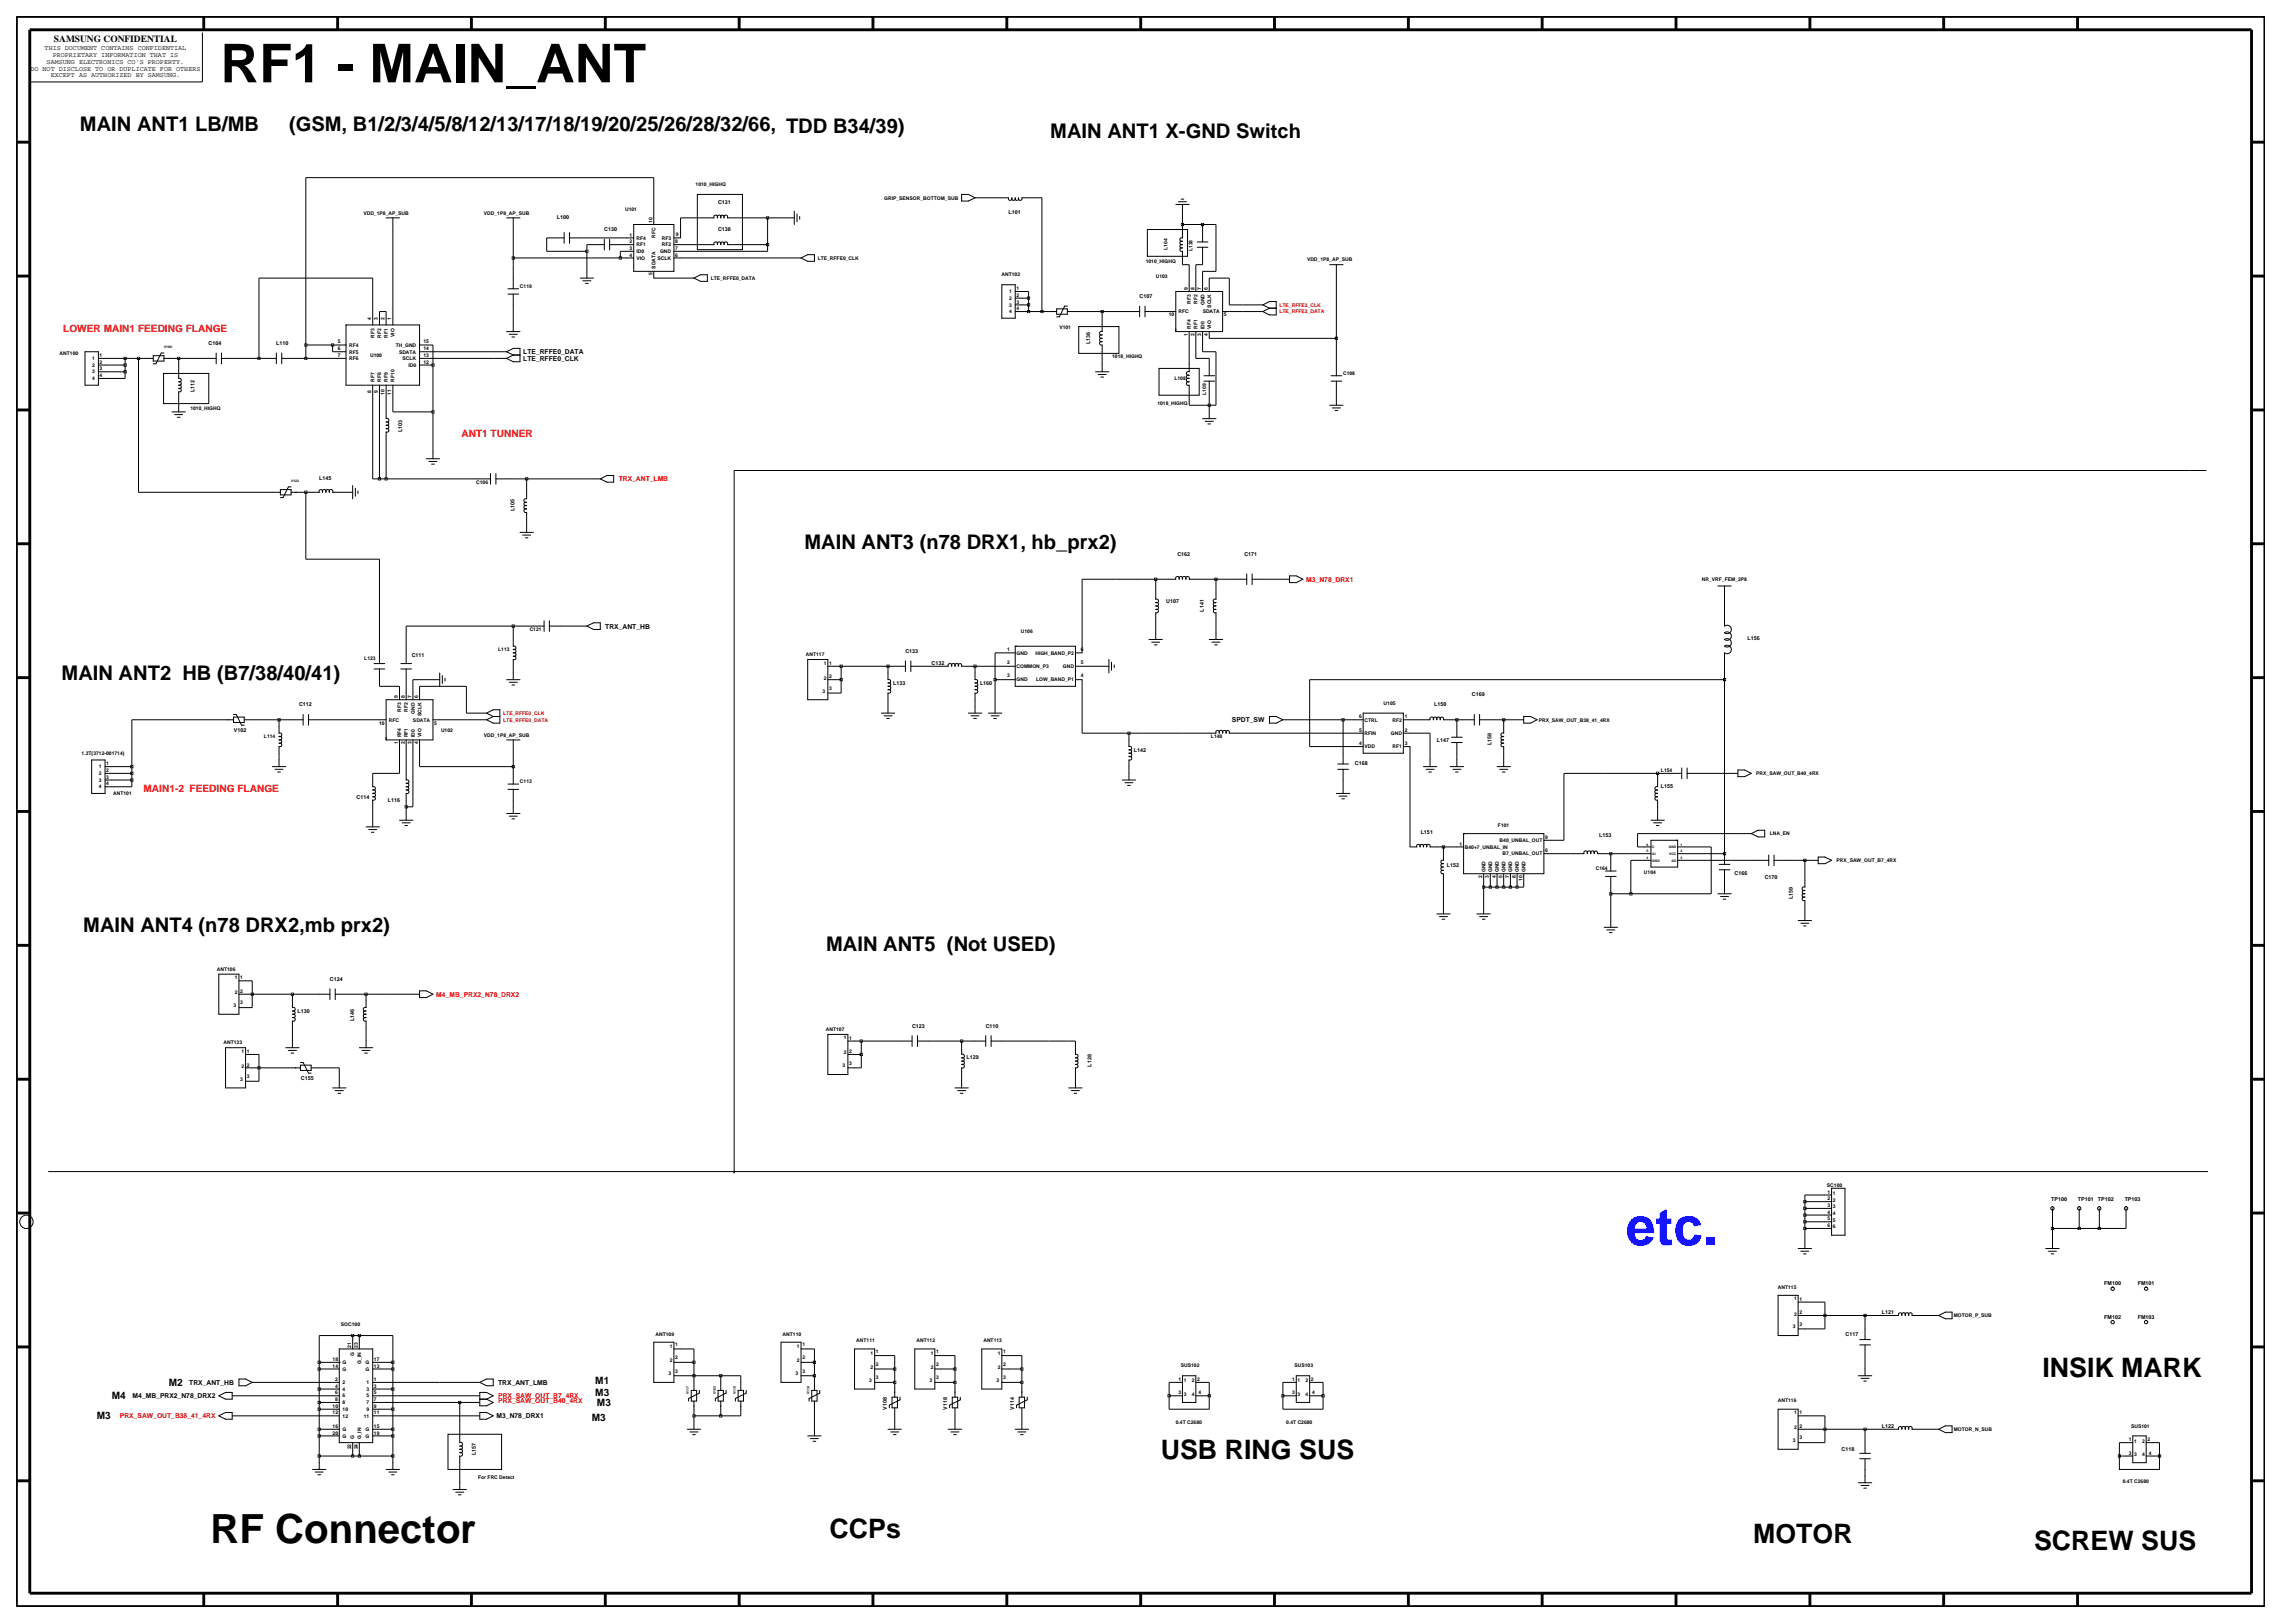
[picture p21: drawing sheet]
<svg xmlns="http://www.w3.org/2000/svg" width="420mm" height="297mm" viewBox="0 0 420 297" stroke-linecap="round" stroke-linejoin="round" font-family="sans-serif">
<defs><g id="words">
<text font-size="9.8" x="40.4" y="15.1">RF1 - MAIN_ANT</text>
<text font-size="9.8" fill="#00f" x="297.5" y="227.9">etc.</text>
<text font-size="7.4" x="38.5" y="282.3">RF Connector</text>
<g font-size="4.9">
<text x="373.8" y="252">INSIK MARK</text>
<text x="212.4" y="267">USB RING SUS</text>
<text x="151.8" y="281.4">CCPs</text>
<text x="320.8" y="282.3">MOTOR</text>
<text x="372.3" y="283.6">SCREW SUS</text>
</g>
<g font-size="3.7">
<text x="14.6" y="23.9">MAIN ANT1 LB/MB</text>
<text x="52.9" y="23.9">(GSM, B1/2/3/4/5/8/12/13/17/18/19/20/25/26/28/32/66, TDD B34/39)</text>
<text x="192.2" y="25.2">MAIN ANT1 X-GND Switch</text>
<text x="147.2" y="100.5">MAIN ANT3 (n78 DRX1, hb_prx2)</text>
<text x="11.3" y="124.4">MAIN ANT2 HB (B7/38/40/41)</text>
<text x="15.2" y="170.6">MAIN ANT4 (n78 DRX2,mb prx2)</text>
<text x="151.2" y="174">MAIN ANT5 (Not USED)</text>
</g>
<g font-size="1.9" fill="#f00">
<text x="11.6" y="60.7">LOWER MAIN1 FEEDING FLANGE</text>
<text x="84.4" y="80">ANT1 TUNNER</text>
<text x="26.3" y="144.9">MAIN1-2 FEEDING FLANGE</text>
</g>
<g font-size="1.9">
<text x="20.4" y="256">M4</text>
<text x="30.9" y="253.6">M2</text>
<text x="108.9" y="253.3">M1</text>
<text x="108.9" y="255.4">M3</text>
<text x="109.2" y="257.2">M3</text>
<text x="17.7" y="259.7">M3</text>
<text x="108.3" y="260">M3</text>
</g>
<text font-size="1.7" x="9.9" y="7.7">SAMSUNG CONFIDENTIAL</text>
<g font-size="1.2">
<text x="8.2" y="9.2">THIS DOCUMENT CONTAINS CONFIDENTIAL</text>
<text x="8.5" y="11.7">SAMSUNG ELECTRONICS CO'S PROPERTY.</text>
<text x="9.6" y="10.5">PROPRIETARY INFORMATION THAT IS</text>
<text x="5.6" y="12.9">DO NOT DISCLOSE TO OR DUPLICATE FOR OTHERS</text>
<text x="9.3" y="14.1">EXCEPT AS AUTHORIZED BY SAMSUNG.</text>
<text x="95.8" y="64.8">LTE_RFFE0_DATA</text>
<text x="95.8" y="66">LTE_RFFE0_CLK</text>
<text x="110.8" y="115">TRX_ANT_HB</text>
<text x="225.4" y="132.2">SPDT_SW</text>
<text x="24.3" y="255.9">M4_MB_PRX2_N78_DRX2</text>
<text x="34.6" y="253.4">TRX_ANT_HB</text>
<text x="91.2" y="253.4">TRX_ANT_LMB</text>
<text x="90.9" y="259.5">M3_N78_DRX1</text>
</g>
<g font-size="1.2" fill="#f00">
<text x="113.2" y="88.1">TRX_ANT_LMB</text>
<text x="239.1" y="106.4">M3_N78_DRX1</text>
<text x="79.9" y="182.4">M4_MB_PRX2_N78_DRX2</text>
<text x="91.2" y="256.8">PRX_SAW_OUT_B40_4RX</text>
<text x="91.2" y="255.9">PRX_SAW_OUT_B7_4RX</text>
<text x="21.9" y="259.5">PRX_SAW_OUT_B38_41_4RX</text>
</g>
<g font-size="1">
<text x="101.9" y="40.2">L100</text>
<text x="131.4" y="37.4">C131</text>
<text x="184.6" y="39.1">L101</text>
<text x="110.6" y="42.3">C130</text>
<text x="131.4" y="42.3">C138</text>
<text x="208.6" y="54.6">C107</text>
<text x="38.2" y="63.1">C104</text>
<text x="50.6" y="63.1">L110</text>
<text x="199.5" y="62.9" transform="rotate(-90 199.5 62.9)">L136</text>
<text x="35.6" y="71.7" transform="rotate(-90 35.6 71.7)">L112</text>
<text x="73.6" y="79.1" transform="rotate(-90 73.6 79.1)">L103</text>
<text x="58.4" y="87.9">L145</text>
<text x="94.2" y="93.6" transform="rotate(-90 94.2 93.6)">L105</text>
<text x="215.5" y="101.7">C162</text>
<text x="227.7" y="101.7">C171</text>
<text x="213.4" y="110.4">U107</text>
<text x="220.3" y="111.9" transform="rotate(-90 220.3 111.9)">L141</text>
<text x="165.7" y="119.5">C133</text>
<text x="319.8" y="117.1">L156</text>
<text x="75.3" y="120.2">C111</text>
<text x="163.4" y="125.3">L133</text>
<text x="170.5" y="121.6">C132</text>
<text x="179.4" y="125.3">L160</text>
<text x="54.7" y="129.3">C112</text>
<text x="262.4" y="129.3">L150</text>
<text x="269.4" y="127.4">C169</text>
<text x="42.8" y="133.9">V102</text>
<text x="207.5" y="137.5">L142</text>
<text x="262.9" y="135.7">L147</text>
<text x="273" y="136.4" transform="rotate(-90 273 136.4)">L158</text>
<text x="247.9" y="140">C168</text>
<text x="65.2" y="146.2">C114</text>
<text x="71" y="146.7">L116</text>
<text x="304" y="144.3">L155</text>
<text x="260" y="152.5">L151</text>
<text x="292.6" y="153.1">L153</text>
<text x="264.8" y="158.7">L152</text>
<text x="317.4" y="160.2">C166</text>
<text x="323" y="160.8">C170</text>
<text x="328.1" y="164.6" transform="rotate(-90 328.1 164.6)">L159</text>
<text x="60.4" y="179.5">C124</text>
<text x="54.4" y="185.3">L130</text>
<text x="64.8" y="186.8" transform="rotate(-90 64.8 186.8)">L146</text>
<text x="166.9" y="188">C123</text>
<text x="180.4" y="188">C110</text>
<text x="55.1" y="197.5">C155</text>
<text x="176.9" y="193.9">L129</text>
<text x="199.7" y="195.2" transform="rotate(-90 199.7 195.2)">L128</text>
<text x="375.4" y="219.8">TP100</text>
<text x="380.3" y="219.8">TP101</text>
<text x="383.9" y="219.8">TP102</text>
<text x="388.8" y="219.8">TP103</text>
<text x="385.1" y="235.2">FM100</text>
<text x="391.2" y="235.2">FM101</text>
<text x="337.7" y="244.5">C117</text>
<text x="344.4" y="240.4">L121</text>
<text x="385.1" y="241.3">FM102</text>
<text x="391.2" y="241.3">FM103</text>
<text x="162.3" y="258" transform="rotate(-90 162.3 258)">V108</text>
<text x="173.3" y="258" transform="rotate(-90 173.3 258)">V118</text>
<text x="185.6" y="258" transform="rotate(-90 185.6 258)">V114</text>
<text x="344.4" y="261.2">L122</text>
<text x="87.1" y="266.2" transform="rotate(-90 87.1 266.2)">L157</text>
<text x="337" y="265.5">C118</text>
</g>
<g font-size=".9">
<text x="127.3" y="34">1010_HIGHQ</text>
<text x="66.5" y="39.3">VDD_1P8_AP_SUB</text>
<text x="88.6" y="39.3">VDD_1P8_AP_SUB</text>
<text x="114.4" y="38.7">U101</text>
<text x="119.4" y="40.8" transform="rotate(-90 119.4 40.8)">10</text>
<text x="161.8" y="36.5">GRIP_SENSOR_BOTTOM_SUB</text>
<text x="115.2" y="44.5">2</text>
<text x="115.2" y="45.7">3</text>
<text x="115.2" y="47">4</text>
<text x="115.2" y="43.3">1</text>
<text x="116.5" y="46.3">ID0</text>
<text x="116.5" y="47.5">VIO</text>
<text x="116.5" y="43.9">RF4</text>
<text x="116.5" y="45.1">RF1</text>
<text x="120" y="43.5" transform="rotate(-90 120 43.5)">RFC</text>
<text x="120.3" y="47.5">SCLK</text>
<text x="120.8" y="46.3">GND</text>
<text x="121.1" y="45.1">RF2</text>
<text x="121.1" y="43.9">RF3</text>
<text x="123.6" y="47">6</text>
<text x="123.6" y="45.7">7</text>
<text x="123.6" y="44.5">8</text>
<text x="123.7" y="43.2">9</text>
<text x="149.6" y="47.5">LTE_RFFE0_CLK</text>
<text x="213.6" y="45.7" transform="rotate(-90 213.6 45.7)">L104</text>
<text x="218.2" y="46" transform="rotate(-90 218.2 46)">L138</text>
<text x="239.2" y="47.8">VDD_1P8_AP_SUB</text>
<text x="95.2" y="52.7">C119</text>
<text x="119.4" y="50.4" transform="rotate(-90 119.4 50.4)">5</text>
<text x="120" y="49.2" transform="rotate(-90 120 49.2)">SDATA</text>
<text x="130.1" y="51.2">LTE_RFFE0_DATA</text>
<text x="183.3" y="50.6">ANT102</text>
<text x="184.7" y="53.6">1</text>
<text x="186" y="53.1">1</text>
<text x="209.7" y="48.1">1010_HIGHQ</text>
<text x="211.5" y="50.9">U103</text>
<text x="217.4" y="53.1" transform="rotate(-90 217.4 53.1)">9</text>
<text x="218.6" y="53.1" transform="rotate(-90 218.6 53.1)">8</text>
<text x="219.8" y="53.1" transform="rotate(-90 219.8 53.1)">7</text>
<text x="221.1" y="53.1" transform="rotate(-90 221.1 53.1)">6</text>
<text x="67.9" y="58.5" transform="rotate(-90 67.9 58.5)">4</text>
<text x="69.2" y="58.5" transform="rotate(-90 69.2 58.5)">3</text>
<text x="70.4" y="58.5" transform="rotate(-90 70.4 58.5)">2</text>
<text x="71.6" y="58.5" transform="rotate(-90 71.6 58.5)">1</text>
<text x="184.7" y="54.9">2</text>
<text x="184.7" y="56.1">3</text>
<text x="184.7" y="57.3">4</text>
<text x="186" y="54.3">2</text>
<text x="186" y="55.5">3</text>
<text x="186" y="56.8">4</text>
<text x="213.9" y="57.9">10</text>
<text x="215.7" y="57.3">RFC</text>
<text x="218" y="55.5" transform="rotate(-90 218 55.5)">RF3</text>
<text x="219.2" y="55.5" transform="rotate(-90 219.2 55.5)">RF2</text>
<text x="220.1" y="57.3">SDATA</text>
<text x="220.4" y="55.9" transform="rotate(-90 220.4 55.9)">GND</text>
<text x="221.6" y="56.3" transform="rotate(-90 221.6 56.3)">SCLK</text>
<text x="224" y="57.9">5</text>
<text x="10.9" y="65">ANT100</text>
<text x="16.9" y="65.9">1</text>
<text x="18.2" y="65.3">1</text>
<text x="61.8" y="62.8">5</text>
<text x="61.8" y="64.1">6</text>
<text x="61.8" y="65.3">7</text>
<text x="63.9" y="63.5">RF4</text>
<text x="63.9" y="64.7">RF5</text>
<text x="63.9" y="65.9">RF6</text>
<text x="67.7" y="65.3">U100</text>
<text x="68.5" y="61.8" transform="rotate(-90 68.5 61.8)">RF3</text>
<text x="69.8" y="61.8" transform="rotate(-90 69.8 61.8)">RF2</text>
<text x="71" y="61.8" transform="rotate(-90 71 61.8)">RF1</text>
<text x="72.2" y="61.7" transform="rotate(-90 72.2 61.7)">VIO</text>
<text x="72.4" y="63.5">TH_GND</text>
<text x="73" y="64.7">SDATA</text>
<text x="73.7" y="65.9">SCLK</text>
<text x="77.5" y="65.3">13</text>
<text x="77.5" y="64.1">14</text>
<text x="77.5" y="62.8">15</text>
<text x="193.9" y="60.1">V101</text>
<text x="203.5" y="65.6">1018_HIGHQ</text>
<text x="217.4" y="61.4" transform="rotate(-90 217.4 61.4)">1</text>
<text x="218" y="60.2" transform="rotate(-90 218 60.2)">RF4</text>
<text x="218.6" y="61.4" transform="rotate(-90 218.6 61.4)">2</text>
<text x="219.2" y="60.2" transform="rotate(-90 219.2 60.2)">RF1</text>
<text x="219.8" y="61.4" transform="rotate(-90 219.8 61.4)">3</text>
<text x="220.4" y="60.2" transform="rotate(-90 220.4 60.2)">ID0</text>
<text x="221.1" y="61.4" transform="rotate(-90 221.1 61.4)">4</text>
<text x="221.6" y="60.2" transform="rotate(-90 221.6 60.2)">VIO</text>
<text x="16.9" y="68.3">3</text>
<text x="16.9" y="69.6">4</text>
<text x="16.9" y="67.1">2</text>
<text x="18.2" y="67.8">3</text>
<text x="18.2" y="69">4</text>
<text x="18.2" y="66.6">2</text>
<text x="67.9" y="72" transform="rotate(-90 67.9 72)">8</text>
<text x="68.5" y="69.9" transform="rotate(-90 68.5 69.9)">RF7</text>
<text x="69.2" y="72" transform="rotate(-90 69.2 72)">9</text>
<text x="69.8" y="69.9" transform="rotate(-90 69.8 69.9)">RF8</text>
<text x="71" y="69.9" transform="rotate(-90 71 69.9)">RF9</text>
<text x="72.2" y="69.9" transform="rotate(-90 72.2 69.9)">RF10</text>
<text x="74.8" y="67.1">ID0</text>
<text x="77.5" y="66.5">12</text>
<text x="214.9" y="69.6">L108</text>
<text x="245.8" y="68.7">C108</text>
<text x="34.8" y="75.1">1010_HIGHQ</text>
<text x="70.4" y="72.2" transform="rotate(-90 70.4 72.2)">10</text>
<text x="71.6" y="72.2" transform="rotate(-90 71.6 72.2)">11</text>
<text x="211.8" y="74.2">1018_HIGHQ</text>
<text x="220.7" y="72.3" transform="rotate(-90 220.7 72.3)">L109</text>
<text x="87.1" y="88.6">C106</text>
<text x="311.5" y="106.3">NR_VRF_FEM_2P8</text>
<text x="91.2" y="119.2">L113</text>
<text x="96.9" y="115.5">C121</text>
<text x="184.3" y="119.1">1</text>
<text x="186" y="119.8">GND</text>
<text x="186.8" y="115.8">U106</text>
<text x="189.5" y="119.8">HIGH_BAND_P2</text>
<text x="197.8" y="119.1">6</text>
<text x="66.7" y="120.7">L123</text>
<text x="147.5" y="120.1">ANT117</text>
<text x="150.7" y="121.6">1</text>
<text x="150.7" y="124.4">2</text>
<text x="151.7" y="121.7">1</text>
<text x="151.7" y="124.1">2</text>
<text x="184.3" y="121.5">2</text>
<text x="184.3" y="124">3</text>
<text x="186" y="122.2">COMMON_P3</text>
<text x="186" y="124.7">GND</text>
<text x="189.6" y="124.7">LOW_BAND_P1</text>
<text x="194.5" y="122.2">GND</text>
<text x="197.8" y="124">4</text>
<text x="197.8" y="121.5">5</text>
<text x="72.8" y="127.7" transform="rotate(-90 72.8 127.7)">9</text>
<text x="73.4" y="130.3" transform="rotate(-90 73.4 130.3)">RF3</text>
<text x="74.1" y="127.8" transform="rotate(-90 74.1 127.8)">8</text>
<text x="74.7" y="130.3" transform="rotate(-90 74.7 130.3)">RF2</text>
<text x="75.3" y="127.8" transform="rotate(-90 75.3 127.8)">7</text>
<text x="75.9" y="130.6" transform="rotate(-90 75.9 130.6)">GND</text>
<text x="76.5" y="127.8" transform="rotate(-90 76.5 127.8)">6</text>
<text x="77.1" y="131" transform="rotate(-90 77.1 131)">SCLK</text>
<text x="150.5" y="126.7">3</text>
<text x="151.7" y="126.2">3</text>
<text x="248.7" y="131.5">6</text>
<text x="253.2" y="129">U105</text>
<text x="257.1" y="131.5">1</text>
<text x="48.3" y="135.1">L114</text>
<text x="69.4" y="132.6">10</text>
<text x="71.2" y="132">RFC</text>
<text x="72.9" y="136.1" transform="rotate(-90 72.9 136.1)">1</text>
<text x="73.4" y="134.9" transform="rotate(-90 73.4 134.9)">RF4</text>
<text x="74.1" y="136.1" transform="rotate(-90 74.1 136.1)">2</text>
<text x="74.7" y="134.9" transform="rotate(-90 74.7 134.9)">RF1</text>
<text x="75.3" y="136.1" transform="rotate(-90 75.3 136.1)">3</text>
<text x="75.6" y="132">SDATA</text>
<text x="75.9" y="134.9" transform="rotate(-90 75.9 134.9)">ID0</text>
<text x="76.5" y="136.1" transform="rotate(-90 76.5 136.1)">4</text>
<text x="77.1" y="134.9" transform="rotate(-90 77.1 134.9)">VIO</text>
<text x="79.5" y="132.6">5</text>
<text x="80.7" y="133.9">U102</text>
<text x="88.6" y="134.8">VDD_1P8_AP_SUB</text>
<text x="221.6" y="135.1">L148</text>
<text x="248.7" y="133.9">5</text>
<text x="248.7" y="136.4">4</text>
<text x="249.7" y="134.5">RFIN</text>
<text x="249.7" y="136.9">VDD</text>
<text x="249.7" y="132">CTRL</text>
<text x="254.5" y="134.5">GND</text>
<text x="254.8" y="132">RF2</text>
<text x="254.8" y="136.9">RF1</text>
<text x="257.1" y="136.4">3</text>
<text x="257.1" y="133.9">2</text>
<text x="281.6" y="132">PRX_SAW_OUT_B38_41_4RX</text>
<text x="14.9" y="138.1">1.3T(3712-001714)</text>
<text x="18.1" y="140.6">1</text>
<text x="18.1" y="141.8">2</text>
<text x="18.1" y="143.1">3</text>
<text x="19.5" y="140">1</text>
<text x="19.5" y="141.3">2</text>
<text x="19.5" y="142.5">3</text>
<text x="19.5" y="143.7">4</text>
<text x="95.2" y="143.4">C113</text>
<text x="304" y="141.2">L154</text>
<text x="321.4" y="141.8">PRX_SAW_OUT_B40_4RX</text>
<text x="18.1" y="144.3">4</text>
<text x="20.7" y="145.5">ANT101</text>
<text x="267.1" y="154.7">1</text>
<text x="268.1" y="155.3">B40+7_UNBAL_IN</text>
<text x="274.1" y="151.3">F101</text>
<text x="274.4" y="154.1">B40_UNBAL_OUT</text>
<text x="282.8" y="156">6</text>
<text x="282.8" y="153.5">9</text>
<text x="323.9" y="152.9">LNA_EN</text>
<text x="271.3" y="160.6" transform="rotate(-90 271.3 160.6)">2</text>
<text x="271.8" y="159.6" transform="rotate(-90 271.8 159.6)">GND</text>
<text x="272.5" y="160.6" transform="rotate(-90 272.5 160.6)">3</text>
<text x="273.1" y="159.6" transform="rotate(-90 273.1 159.6)">GND</text>
<text x="273.7" y="160.6" transform="rotate(-90 273.7 160.6)">4</text>
<text x="274.3" y="159.6" transform="rotate(-90 274.3 159.6)">GND</text>
<text x="274.9" y="160.6" transform="rotate(-90 274.9 160.6)">5</text>
<text x="275" y="156.5">B7_UNBAL_OUT</text>
<text x="275.5" y="159.6" transform="rotate(-90 275.5 159.6)">GND</text>
<text x="276.2" y="160.6" transform="rotate(-90 276.2 160.6)">7</text>
<text x="276.7" y="159.6" transform="rotate(-90 276.7 159.6)">GND</text>
<text x="277.4" y="160.6" transform="rotate(-90 277.4 160.6)">8</text>
<text x="278" y="159.6" transform="rotate(-90 278 159.6)">GND</text>
<text x="278.6" y="161.1" transform="rotate(-90 278.6 161.1)">10</text>
<text x="279.2" y="159.6" transform="rotate(-90 279.2 159.6)">GND</text>
<text x="292" y="159.3">C164</text>
<text x="300.9" y="159.9">U104</text>
<text x="336.1" y="157.8">PRX_SAW_OUT_B7_4RX</text>
<text x="39.7" y="177.6">ANT106</text>
<text x="43" y="179.2">1</text>
<text x="43.9" y="179.2">1</text>
<text x="42.7" y="184.3">3</text>
<text x="43" y="181.9">2</text>
<text x="43.9" y="181.7">2</text>
<text x="44" y="183.8">3</text>
<text x="40.9" y="191.1">ANT133</text>
<text x="151.1" y="188.7">ANT107</text>
<text x="154.4" y="190.2">1</text>
<text x="155.4" y="190.3">1</text>
<text x="44" y="197.8">3</text>
<text x="44.2" y="192.6">1</text>
<text x="44.2" y="195.4">2</text>
<text x="45.2" y="192.7">1</text>
<text x="45.2" y="195.2">2</text>
<text x="45.2" y="197.3">3</text>
<text x="154.2" y="195.3">3</text>
<text x="154.4" y="193">2</text>
<text x="155.4" y="192.7">2</text>
<text x="155.4" y="194.8">3</text>
<text x="334.3" y="217.2">SC100</text>
<text x="334.5" y="219.6">2</text>
<text x="334.5" y="220.9">3</text>
<text x="334.5" y="218.4">1</text>
<text x="335.4" y="219.9">2</text>
<text x="335.4" y="221.1">3</text>
<text x="335.4" y="218.7">1</text>
<text x="334.4" y="224.5">6</text>
<text x="334.5" y="222.1">4</text>
<text x="334.5" y="223.3">5</text>
<text x="335.4" y="222.3">4</text>
<text x="335.4" y="223.6">5</text>
<text x="335.4" y="224.8">6</text>
<text x="325.4" y="235.8">ANT115</text>
<text x="328.3" y="237.9">1</text>
<text x="329.3" y="238">1</text>
<text x="62.4" y="242.6">SOC100</text>
<text x="120" y="244.4">ANT109</text>
<text x="143.2" y="244.4">ANT110</text>
<text x="156.7" y="245.6">ANT111</text>
<text x="167.7" y="245.6">ANT112</text>
<text x="180" y="245.6">ANT113</text>
<text x="328.1" y="243.1">3</text>
<text x="328.3" y="240.7">2</text>
<text x="329.3" y="240.5">2</text>
<text x="329.3" y="242.6">3</text>
<text x="357.5" y="241">MOTOR_P_SUB</text>
<text x="60.9" y="250.3">14</text>
<text x="60.9" y="249">18</text>
<text x="62.7" y="250.8">G</text>
<text x="62.7" y="249.6">G</text>
<text x="64.3" y="246.6" transform="rotate(-90 64.3 246.6)">21</text>
<text x="64.8" y="248.2" transform="rotate(-90 64.8 248.2)">G</text>
<text x="65.5" y="246.6" transform="rotate(-90 65.5 246.6)">23</text>
<text x="66.1" y="249.6" transform="rotate(-90 66.1 249.6)">G_IN</text>
<text x="66.9" y="250.8">G</text>
<text x="66.9" y="249.6">G</text>
<text x="68.4" y="250.3">13</text>
<text x="68.4" y="249">17</text>
<text x="122.3" y="251.7">3</text>
<text x="122.6" y="246.8">1</text>
<text x="122.6" y="249.2">2</text>
<text x="123.6" y="251.2">3</text>
<text x="123.6" y="246.3">1</text>
<text x="123.6" y="248.7">2</text>
<text x="145.6" y="251.7">3</text>
<text x="145.9" y="246.8">1</text>
<text x="145.9" y="249.2">2</text>
<text x="146.8" y="246.3">1</text>
<text x="146.8" y="248.7">2</text>
<text x="146.8" y="251.2">3</text>
<text x="159.3" y="248">1</text>
<text x="159.3" y="250.4">2</text>
<text x="160.3" y="247.5">1</text>
<text x="160.3" y="249.9">2</text>
<text x="170.4" y="248">1</text>
<text x="170.4" y="250.4">2</text>
<text x="171.3" y="247.5">1</text>
<text x="171.3" y="249.9">2</text>
<text x="182.6" y="248">1</text>
<text x="182.6" y="250.4">2</text>
<text x="183.6" y="247.5">1</text>
<text x="183.6" y="249.9">2</text>
<text x="216.1" y="250.2">SUS102</text>
<text x="236.9" y="250.2">SUS103</text>
<text x="60.9" y="257.6">10</text>
<text x="61.3" y="253.9">4</text>
<text x="61.3" y="255.2">6</text>
<text x="61.3" y="256.4">8</text>
<text x="61.3" y="252.7">2</text>
<text x="62.7" y="254.5">4</text>
<text x="62.7" y="255.7">6</text>
<text x="62.7" y="256.9">8</text>
<text x="62.7" y="253.3">2</text>
<text x="67.1" y="255.7">5</text>
<text x="67.1" y="256.9">7</text>
<text x="67.1" y="254.5">3</text>
<text x="67.1" y="253.3">1</text>
<text x="68.4" y="255.2">5</text>
<text x="68.4" y="256.4">7</text>
<text x="68.4" y="257.6">9</text>
<text x="68.4" y="253.9">3</text>
<text x="68.4" y="252.7">1</text>
<text x="159.1" y="252.9">3</text>
<text x="160.3" y="252.4">3</text>
<text x="170.1" y="252.9">3</text>
<text x="171.3" y="252.4">3</text>
<text x="182.4" y="252.9">3</text>
<text x="183.6" y="252.4">3</text>
<text x="215.7" y="252.7">1</text>
<text x="215.7" y="255.2">3</text>
<text x="216.6" y="253">1</text>
<text x="216.6" y="255.4">3</text>
<text x="218.1" y="253">2</text>
<text x="218.1" y="255.4">4</text>
<text x="219.1" y="252.7">2</text>
<text x="219.3" y="255.2">4</text>
<text x="236.5" y="252.7">1</text>
<text x="236.5" y="255.2">3</text>
<text x="237.5" y="253">1</text>
<text x="237.5" y="255.4">3</text>
<text x="238.9" y="255.4">4</text>
<text x="238.9" y="253">2</text>
<text x="239.9" y="252.7">2</text>
<text x="240.2" y="255.2">4</text>
<text x="325.4" y="256.6">ANT116</text>
<text x="60.9" y="262.5">20</text>
<text x="60.9" y="258.8">12</text>
<text x="60.9" y="261.3">16</text>
<text x="62.7" y="263.1">G</text>
<text x="62.7" y="259.4">12</text>
<text x="62.7" y="261.8">G</text>
<text x="62.7" y="258.2">10</text>
<text x="64.8" y="263.4" transform="rotate(-90 64.8 263.4)">G</text>
<text x="66.1" y="263.4" transform="rotate(-90 66.1 263.4)">G_IN</text>
<text x="66.6" y="259.4">11</text>
<text x="66.9" y="263.1">G</text>
<text x="66.9" y="261.8">G</text>
<text x="67.1" y="258.2">9</text>
<text x="68.4" y="262.5">19</text>
<text x="68.4" y="258.8">11</text>
<text x="68.4" y="261.3">15</text>
<text x="215.2" y="260.6">0.4T C2680</text>
<text x="235.4" y="260.6">0.4T C2680</text>
<text x="328.1" y="263.9">3</text>
<text x="328.3" y="258.8">1</text>
<text x="328.3" y="261.5">2</text>
<text x="329.3" y="258.8">1</text>
<text x="329.3" y="261.3">2</text>
<text x="329.3" y="263.4">3</text>
<text x="357.5" y="261.9">MOTOR_N_SUB</text>
<text x="389.6" y="263.7">1</text>
<text x="390" y="261.2">SUS101</text>
<text x="390.6" y="264">1</text>
<text x="392" y="264">2</text>
<text x="393" y="263.7">2</text>
<text x="64.3" y="265.2" transform="rotate(-90 64.3 265.2)">22</text>
<text x="65.5" y="265.2" transform="rotate(-90 65.5 265.2)">24</text>
<text x="389.6" y="266.2">3</text>
<text x="390.6" y="266.4">3</text>
<text x="392" y="266.4">4</text>
<text x="393.2" y="266.2">4</text>
<text x="87.5" y="270.7">For FRC Detect</text>
<text x="388.5" y="271.3">0.4T C2680</text>
</g>
<g font-size=".9" fill="#f00">
<text x="234.2" y="56.1">LTE_RFFE2_CLK</text>
<text x="234.2" y="57.3">LTE_RFFE2_DATA</text>
<text x="92.1" y="130.8">LTE_RFFE0_CLK</text>
<text x="92.1" y="132">LTE_RFFE0_DATA</text>
</g>
<g font-size=".6">
<text x="30" y="63.6">V100</text>
<text x="53.3" y="88.1">V122</text>
<text x="301.3" y="156">5</text>
<text x="301.3" y="154.7">6</text>
<text x="302.4" y="155.2">C</text>
<text x="305.4" y="155.2">GND</text>
<text x="307.5" y="154.7">1</text>
<text x="307.5" y="156">2</text>
<text x="301.3" y="157.2">4</text>
<text x="302.4" y="157.6">GND</text>
<text x="302.4" y="156.4">AI</text>
<text x="305.5" y="156.4">VCC</text>
<text x="305.9" y="157.6">AO</text>
<text x="307.5" y="157.2">3</text>
<text x="126.1" y="255.1" transform="rotate(-90 126.1 255.1)">V117</text>
<text x="131" y="255.1" transform="rotate(-90 131 255.1)">V103</text>
<text x="134.7" y="255.1" transform="rotate(-90 134.7 255.1)">V115</text>
<text x="148.1" y="255.1" transform="rotate(-90 148.1 255.1)">V110</text>
</g>
</g></defs>
<!-- layer: MFD Layer /idea/tmp/Extended-Print.sooung.chun.sheet1.6.mfd -->
<g fill="none" stroke="#000" stroke-width=".18">
<path d="M37 5.9v9.1h-31.5M70.7 39.9h2.4M71.9 39.9v19.6M92.7 39.9h2.5M93.9 39.9v12.9M127.6 35.6h8.3v10.1h-8.3zM140.5 39.9v6.1h-17.2M145.4 39.9h-12.3a.35 .35 0 0 0-.3-.5 .35 .35 0 0 0-.3 .5 .33 .33 0 0 0-.3-.5 .33 .33 0 0 0-.3 .5 .35 .35 0 0 0-.3-.5 .35 .35 0 0 0-.3 .5 .35 .35 0 0 0-.3-.5 .35 .35 0 0 0-.3 .5h-6.2v3.6h-1.2M145.4 38.6v2.5M145.9 39.1v1.5M146.3 39.6v.5M176 35.6h1.2l1.2 .6-1.2 .6h-1.2z"/>
<path d="M185.2 36.2a.34 .34 0 0 1-.3 .5 .34 .34 0 0 1-.3-.5h-6.2M187 36.2h3.7v20.8M187 36.2a.34 .34 0 0 1-.3 .5 .34 .34 0 0 1-.3-.5 .34 .34 0 0 1-.3 .5 .34 .34 0 0 1-.3-.5 .33 .33 0 0 1-.3 .5 .33 .33 0 0 1-.3-.5M215.2 37.4h2.4M215.7 36.9h1.4M216.2 36.4h.4M216.4 37.4v6.1M63.3 59.5h13.5v11h-13.5zM68.2 59.5v-8.6h-20.8v14.7M69.4 59.5v-2.5h1.3v2.5M93 53.8h1.9M93 52.8h1.9"/>
<path d="M93.9 53.8v6.9M93.9 47.2h22.1M103.2 43.5h-3.2v2.5h7.4M103.2 42.6v1.9M104.2 43.5h11.8M104.2 42.6v1.9M106.2 50.9h2.4M106.7 51.4h1.4M107.2 51.9h.5M110.6 44.8h-3.2v6.1M110.6 43.8v1.9M111.6 44.8h4.4"/>
<path d="M111.6 43.8v1.9M116 41.1h7.3v8.6h-7.3zM116 46h-2.5v1.2M119.6 41.1v-8.6h-63.6v33.1M119.6 49.7v1.2h7.4M123.3 44.8h7.4a.35 .35 0 0 1 .3-.5 .35 .35 0 0 1 .3 .5M123.3 47.2h23.3M127 50.9l1.2-.6h1.3v1.2h-1.3zM131.3 44.8a.35 .35 0 0 1 .3-.5 .35 .35 0 0 1 .3 .5M131.9 44.8a.34 .34 0 0 1 .3-.5 .34 .34 0 0 1 .3 .5 .35 .35 0 0 1 .3-.5 .35 .35 0 0 1 .3 .5M133.1 44.8h7.4M146.6 47.2l1.2-.6h1.2v1.2h-1.2z"/>
<path d="M183.3 52.1h2.5v6.1h-2.5zM185.8 53.3h2.4v3.7M185.8 57h7.6M185.8 55.8h2.4M185.8 54.6h2.4M193.4 56.5h1.9v1h-1.9zM195.3 57h13.3M195.3 56h-.5l-.9 2h-.5M197.4 59.8h7.4v4.9h-7.4zM201.7 57v3.7a.34 .34 0 0 0-.5 .3 .34 .34 0 0 0 .5 .3M208.6 56v2M209.6 57h5.6"/>
<path d="M209.6 56v2M210 42h7.3v4.9h-7.3zM215.2 53.3h8.5v7.4h-8.5zM216.4 41.1h6.1v8.6h-2.4v3.6M216.4 43.5a.34 .34 0 0 0-.5 .3 .34 .34 0 0 0 .5 .3 .34 .34 0 0 0-.5 .4 .34 .34 0 0 0 .5 .3 .33 .33 0 0 0-.5 .3 .33 .33 0 0 0 .5 .3 .34 .34 0 0 0-.5 .3 .34 .34 0 0 0 .5 .3v2.4h1.2v4.9M219.1 45.2h2M219.1 44.3h2M220.1 45.2v3.2h-1.3v4.9M220.1 41.1v3.2M221.3 53.3v-2.4h3.7v4.9h6.1M223.7 57h7.4M231.1 55.8l1.2-.6h1.3v2.4h-1.3l-1.2-.6"/>
<path d="M231.1 55.8l1.2 .6M232.3 56.4h1.3M232.3 56.4l-1.2 .6M243.3 48.4h2.5M244.6 48.4v20.4M15.6 64.4h2.4v6.1h-2.4zM18 65.6h10M18 68h4.9M18 66.8h4.9M22.9 65.6v3.7h-4.9M25.3 65.6v24.5h26M28 65.1h2v1h-2z"/>
<path d="M29.9 68.3h8.3v5.6h-8.3zM30 65.6h9.6M30 64.6h-.5l-1 2h-.5M31.5 75.4h2.4M32 75.9h1.4M32.5 76.4h.4M32.7 70.5a.33 .33 0 0 1 .5 .3 .33 .33 0 0 1-.5 .3 .34 .34 0 0 1 .5 .3 .34 .34 0 0 1-.5 .3v3.7M32.7 65.6v3.6a.34 .34 0 0 1 .5 .4 .34 .34 0 0 1-.5 .3 .34 .34 0 0 1 .5 .3 .34 .34 0 0 1-.5 .3M39.6 64.6v2M40.5 65.6h10.1M40.5 64.6v2M50.6 64.6v2"/>
<path d="M51.6 65.6h11.7M51.6 64.6v2M56 63.1h7.3M60.9 63.1v1.3h2.4M68.2 70.5v17.1h21.6M69.4 70.5v17.1M70.7 70.5v6.1a.35 .35 0 0 1 .5 .3 .35 .35 0 0 1-.5 .3 .33 .33 0 0 1 .5 .3 .33 .33 0 0 1-.5 .3 .35 .35 0 0 1 .5 .3 .35 .35 0 0 1-.5 .3 .35 .35 0 0 1 .5 .3 .35 .35 0 0 1-.5 .4v8.5M71.9 70.5v4.9h7.3M76.8 63.1h2.4v20.8M76.8 65.6h15.9M76.8 64.4h15.9M76.8 66.8h2.4"/>
<path d="M92.7 64.4l1.2-.7h1.3v2.5h-1.3l-1.2-.6M92.7 60.7h2.5M92.7 64.4l1.2 .6M93.2 61.2h1.5M93.7 61.7h.5M93.9 65l-1.2 .6M93.9 65h1.3M200.5 68h2.4M201 68.5h1.4M201.5 69h.4M201.7 63.1v4.9M201.7 61.9a.34 .34 0 0 0-.5 .3 .34 .34 0 0 0 .5 .3 .33 .33 0 0 0-.5 .3 .33 .33 0 0 0 .5 .3"/>
<path d="M201.7 61.3a.34 .34 0 0 0-.5 .3 .34 .34 0 0 0 .5 .3M212.1 67.4h7.4v4.9h-7.4zM217.6 68.7a.34 .34 0 0 0-.5 .3 .34 .34 0 0 0 .5 .2M217.6 60.7v7.3a.35 .35 0 0 0-.5 .3 .35 .35 0 0 0 .5 .3M218.8 60.7v4.9h2.5v3.2M220.1 60.7v3.7h2.4v9.8h-4.9v-3.7a.35 .35 0 0 1-.5-.3 .35 .35 0 0 1 .5-.3 .35 .35 0 0 1-.5-.4 .35 .35 0 0 1 .5-.3M220.1 76.6h2.4M220.3 69.7h2M220.3 68.8h2M220.6 77.1h1.4M221.1 77.6h.4M221.3 60.7v1.2h23.3"/>
<path d="M221.3 69.7v6.9M243.3 74.2h2.5M243.6 69.7h2M243.6 68.8h2M243.8 74.6h1.5M244.3 75.1h.5M244.6 69.7v4.5M51.3 89.6h2v1h-2zM53.3 90.1h5.1a.34 .34 0 0 1 .3-.5 .34 .34 0 0 1 .3 .5 .35 .35 0 0 1 .3-.5 .35 .35 0 0 1 .3 .5 .35 .35 0 0 1 .4-.5 .35 .35 0 0 1 .3 .5 .35 .35 0 0 1 .3-.5 .35 .35 0 0 1 .3 .5M53.3 89.1h-.5l-1 2h-.5M56 90.1v12.2h13.4v19.1M60.9 90.1h3.6"/>
<path d="M64.5 88.8v2.5M65 89.3v1.5M65.5 89.8v.5M78 83.9h2.5M78.5 84.4h1.5M79 84.9h.5M89.8 86.6v2M90.8 87.6h19.1M90.8 86.6v2M95.2 97.4h2.4M95.7 97.9h1.4M96.1 98.4h.5"/>
<path d="M96.4 87.6v3.7M96.4 91.3a.35 .35 0 0 0-.5 .3 .35 .35 0 0 0 .5 .3 .34 .34 0 0 0-.5 .3 .34 .34 0 0 0 .5 .3 .35 .35 0 0 0-.5 .3 .35 .35 0 0 0 .5 .3M96.4 93.1a.35 .35 0 0 0-.5 .3 .35 .35 0 0 0 .5 .3v3.7M109.9 87.6l1.2-.6h1.2v1.2h-1.2zM403.8 86.1h-269.4v128.6M93.9 118.8a.35 .35 0 0 1 .5 .3 .35 .35 0 0 1-.5 .4 .35 .35 0 0 1 .5 .3 .35 .35 0 0 1-.5 .3 .34 .34 0 0 1 .5 .3 .34 .34 0 0 1-.5 .3v3.7M93.9 114.6v3.7a.34 .34 0 0 1 .5 .3 .34 .34 0 0 1-.5 .2M99.6 114.6h-25.3v6.8M99.6 113.6v2M100.5 114.6h6.9M100.5 113.6v2M107.4 114.6l1.2-.6h1.3v1.2h-1.3z"/>
<path d="M185.8 118.3h11v7.3h-11zM185.8 119.5h-3.7v11M210.3 117h2.4M210.8 117.5h1.4M211.3 118h.5M211.5 106v3.6a.35 .35 0 0 1 .5 .4 .35 .35 0 0 1-.5 .3 .35 .35 0 0 1 .5 .3 .35 .35 0 0 1-.5 .3 .35 .35 0 0 1 .5 .3 .35 .35 0 0 1-.5 .3 .34 .34 0 0 1 .5 .3 .34 .34 0 0 1-.5 .3v4.9M217 106a.35 .35 0 0 1 .3-.5 .35 .35 0 0 1 .3 .5h10.6M217 106a.35 .35 0 0 0-.3-.5 .35 .35 0 0 0-.3 .5 .33 .33 0 0 0-.3-.5 .33 .33 0 0 0-.3 .5 .35 .35 0 0 0-.3-.5 .35 .35 0 0 0-.3 .5h-17.2v13.5h-1.2M221.3 117h2.4M221.8 117.5h1.5M222.3 118h.5M222.5 106v3.6a.35 .35 0 0 0-.5 .4 .35 .35 0 0 0 .5 .3 .35 .35 0 0 0-.5 .3 .35 .35 0 0 0 .5 .3 .35 .35 0 0 0-.5 .3 .35 .35 0 0 0 .5 .3 .34 .34 0 0 0-.5 .3 .34 .34 0 0 0 .5 .3v4.9"/>
<path d="M228.2 105v2M229.1 106h6.9M229.1 105v2M236 105.4h1.2l1.2 .6-1.2 .6h-1.2zM314.4 107.2h2.4M315.6 118.2a.78 .78 0 0 1 1 .1 .78 .78 0 0 1 0 1.1 .78 .78 0 0 1-1 .1v38.7M315.6 107.2v7.4a.78 .78 0 0 1 1 .1 .78 .78 0 0 1 0 1 .78 .78 0 0 1-1 .1 .78 .78 0 0 1 1 .1 .78 .78 0 0 1 0 1 .78 .78 0 0 1-1 .1 .78 .78 0 0 1 1 .1 .78 .78 0 0 1 0 1.1 .78 .78 0 0 1-1 0M16.8 139.1h2.4v6.1h-2.4zM42.7 131.7h-18.6v12.3h-4.9M42.7 131.2h2v1h-2zM42.7 130.7h.5l1 2h.5M44.7 131.7h10.8"/>
<path d="M51.1 131.7v2.4a.35 .35 0 0 1 .5 .4 .35 .35 0 0 1-.5 .3 .35 .35 0 0 1 .5 .3 .35 .35 0 0 1-.5 .3 .34 .34 0 0 1 .5 .3 .34 .34 0 0 1-.5 .3 .35 .35 0 0 1 .5 .3 .35 .35 0 0 1-.5 .3v3.7M55.5 130.7v2M56.5 131.7h14.2M56.5 130.7v2M68.5 122.4h1.9M68.5 121.4h1.9M69.4 122.4v3.2h3.7v2.4M70.7 128h8.5v7.4h-8.5zM73.1 135.4v6.1h-4.9v2.5a.34 .34 0 0 1 .5 .3 .34 .34 0 0 1-.5 .3 .35 .35 0 0 1 .5 .3 .35 .35 0 0 1-.5 .3 .35 .35 0 0 1 .5 .3 .35 .35 0 0 1-.5 .3 .34 .34 0 0 1 .5 .3 .34 .34 0 0 1-.5 .3v4.9M73.4 122.4h1.9M73.4 121.4h1.9M74.3 122.4v5.6"/>
<path d="M74.3 135.4v7.3M75.6 135.4v12.2h-1.3M76.8 128v-2.4h8.6v4.9h3.6M76.8 135.4v4.9h17.1M79.2 131.7h9.8M80.5 123.1v2.5M80.5 124.4h-4.9v3.6M80.9 123.6v1.5M81.4 124.1v.5M89 130.5l1.3-.6h1.2v2.4h-1.2l-1.3-.6M89 130.5l1.3 .6M90.3 131.1l-1.3 .6"/>
<path d="M90.3 131.1h1.2M92.7 124.4h2.5M92.7 135.4h2.5M93.2 124.8h1.5M93.7 125.3h.5M93.9 135.4v8.1M147.8 120.7h3.7v7.3h-3.7zM151.5 121.9h14.2M151.5 124.4h2.4M153.9 121.9v4.9h-2.4M161.3 130.5h2.4M161.8 131h1.4"/>
<path d="M162.3 131.5h.5M162.5 121.9v2.5a.34 .34 0 0 1 .5 .3 .34 .34 0 0 1-.5 .3 .35 .35 0 0 1 .5 .3 .35 .35 0 0 1-.5 .3 .35 .35 0 0 1 .5 .3 .35 .35 0 0 1-.5 .3 .35 .35 0 0 1 .5 .3 .35 .35 0 0 1-.5 .3v3.7M165.7 120.9v2M166.7 121.9h6.8a.35 .35 0 0 1 .4-.5 .35 .35 0 0 1 .3 .5M166.7 120.9v2M174.2 121.9a.35 .35 0 0 1 .3-.5 .35 .35 0 0 1 .3 .5 .35 .35 0 0 1 .3-.5 .35 .35 0 0 1 .3 .5M175.4 121.9a.34 .34 0 0 1 .3-.5 .34 .34 0 0 1 .3 .5h9.8M177.2 130.5h2.5M177.7 131h1.5M178.2 131.5h.5M178.4 121.9v2.5a.34 .34 0 0 1 .5 .3 .34 .34 0 0 1-.5 .3 .35 .35 0 0 1 .5 .3 .35 .35 0 0 1-.5 .3 .35 .35 0 0 1 .5 .3 .35 .35 0 0 1-.5 .3 .35 .35 0 0 1 .5 .3 .35 .35 0 0 1-.5 .3v3.7M180.9 130.5h2.4"/>
<path d="M181.4 131h1.4M181.9 131.5h.5M182.1 124.4h3.7M196.8 124.4h1.2v9.8h24.5a.34 .34 0 0 1 .3-.5 .34 .34 0 0 1 .3 .5 .36 .36 0 0 1 .4-.6 .35 .35 0 0 1 .3 .6M196.8 121.9h6.1M202.9 120.7v2.4M203.4 121.2v1.4M203.9 121.7v.5M206.6 134.2v2.4a.35 .35 0 0 1 .5 .3 .35 .35 0 0 1-.5 .3M206.6 137.2a.33 .33 0 0 1 .5 .3 .33 .33 0 0 1-.5 .3 .35 .35 0 0 1 .5 .3 .35 .35 0 0 1-.5 .3 .35 .35 0 0 1 .5 .4 .35 .35 0 0 1-.5 .3v3.6M223.8 134.2a.35 .35 0 0 1 .3-.6 .35 .35 0 0 1 .3 .6M224.4 134.2a.34 .34 0 0 1 .3-.5 .34 .34 0 0 1 .3 .5h24.5"/>
<path d="M232.3 131.1h1.3l1.2 .6-1.2 .6h-1.3zM234.8 131.7h14.7M244.8 139.8h2M245.8 131.7v8.1M249.5 130.5h7.3v7.3h-7.3zM256.8 136.6h1.2v18.4h1.3a.34 .34 0 0 1 .3-.5 .34 .34 0 0 1 .3 .5 .34 .34 0 0 1 .3-.5 .34 .34 0 0 1 .3 .5 .34 .34 0 0 1 .3-.5 .34 .34 0 0 1 .3 .5 .33 .33 0 0 1 .3-.5 .33 .33 0 0 1 .3 .5h6.1M256.8 131.7h4.9a.35 .35 0 0 1 .3-.5 .35 .35 0 0 1 .3 .5 .35 .35 0 0 1 .3-.5 .35 .35 0 0 1 .4 .5 .35 .35 0 0 1 .3-.5 .35 .35 0 0 1 .3 .5 .33 .33 0 0 1 .3-.5 .33 .33 0 0 1 .3 .5h5.6M256.8 134.2h4.9v6.1M265.6 135.9h2M265.6 134.9h2M266.6 131.7v3.2M266.6 135.9v4.4"/>
<path d="M269.8 130.7v2M270.8 131.7h8.1M270.8 130.7v2M275.2 131.7v2.4a.35 .35 0 0 0-.5 .4 .35 .35 0 0 0 .5 .3 .35 .35 0 0 0-.5 .3 .35 .35 0 0 0 .5 .3 .34 .34 0 0 0-.5 .3 .34 .34 0 0 0 .5 .3 .35 .35 0 0 0-.5 .3 .35 .35 0 0 0 .5 .3v3.7M278.9 131.1h1.2l1.2 .6-1.2 .6h-1.2zM315.6 124.4h-75.9v12.2h9.8M19.2 140.3h4.9M19.2 142.7h4.9M19.2 141.5h4.9M49.8 140.3h2.5M50.3 140.8h1.5M50.8 141.3h.5"/>
<path d="M67 151.3h2.4M67.5 151.8h1.5M68 152.3h.5M73.1 150.1h2.5M73.6 150.6h1.5M74.1 151.1h.5M74.3 142.7a.35 .35 0 0 1 .5 .3 .35 .35 0 0 1-.5 .3 .35 .35 0 0 1 .5 .4 .35 .35 0 0 1-.5 .3 .34 .34 0 0 1 .5 .3 .34 .34 0 0 1-.5 .3 .35 .35 0 0 1 .5 .3 .35 .35 0 0 1-.5 .3v4.9M92.7 148.9h2.5M93 144.4h1.9M93 143.5h1.9M93.2 149.3h1.5M93.7 149.8h.5"/>
<path d="M93.9 144.4v4.5M205.4 142.7h2.4M205.9 143.2h1.4M206.4 143.7h.5M244.6 145.2h2.4M244.8 140.8h2M245.1 145.7h1.4M245.6 146.2h.4M245.8 140.8v4.4M260.5 140.3h2.4M261 140.8h1.4M261.5 141.3h.5"/>
<path d="M264.2 155v2.4a.34 .34 0 0 0-.5 .3 .34 .34 0 0 0 .5 .3 .34 .34 0 0 0-.5 .3 .34 .34 0 0 0 .5 .4 .33 .33 0 0 0-.5 .3 .33 .33 0 0 0 .5 .3 .34 .34 0 0 0-.5 .3 .34 .34 0 0 0 .5 .3v7.3M265.4 140.3h2.4M265.9 140.8h1.5M266.4 141.3h.5M267.8 152.5h14.7v7.4h-14.7zM271.5 159.9v7.3M272.7 159.9v2.4M274 159.9v2.4M274 140.3h2.4M274.5 140.8h1.4M274.9 141.3h.5M275.2 159.9v2.4"/>
<path d="M276.4 159.9v2.4M277.6 159.9v2.4M278.9 159.9v2.4h-7.4M282.5 156.2h7.4a.35 .35 0 0 1 .3-.5 .35 .35 0 0 1 .3 .5M290.5 156.2a.35 .35 0 0 1 .3-.5 .35 .35 0 0 1 .3 .5 .35 .35 0 0 1 .3-.5 .35 .35 0 0 1 .3 .5M291.7 156.2a.34 .34 0 0 1 .3-.5 .34 .34 0 0 1 .3 .5h9.8M293.8 159.4h2M294.8 156.2v3.2M302.1 153.8h4.9v4.9h-4.9zM302.1 157.4h-3.6v6.1M302.1 150.1h2.5M302.6 150.6h1.5"/>
<path d="M303.1 151.1h.5M303.4 141.5v2.5a.34 .34 0 0 0-.5 .3 .34 .34 0 0 0 .5 .3M303.4 145.2a.35 .35 0 0 0-.6 .3 .35 .35 0 0 0 .6 .3 .34 .34 0 0 0-.5 .3 .34 .34 0 0 0 .5 .3v3.7M303.4 144.6a.35 .35 0 0 0-.6 .3 .35 .35 0 0 0 .6 .3M307 155h6.2v8.5h-18.4M307 156.2h8.6M307 157.4h16.7M307.8 141.5h-21.6v12.3h-3.7M307.8 140.5v2M308.8 141.5h9.2M308.8 140.5v2M314.6 159.2h2"/>
<path d="M314.6 158.2h2M315.6 159.2v4.3M318 140.9h1.3l1.2 .6-1.2 .6h-1.3zM320.5 152.5h-20.8v2.5h2.4M320.5 152.5l1.2-.6h1.3v1.2h-1.3zM323.7 156.5v1.9M324.7 157.4h8M324.7 156.5v1.9M330.3 157.4v4.9a.35 .35 0 0 0-.5 .3 .35 .35 0 0 0 .5 .3 .34 .34 0 0 0-.5 .3 .34 .34 0 0 0 .5 .3M332.7 156.8h1.3l1.2 .6-1.2 .6h-1.3zM40 178.3h3.7v7.3h-3.7zM43.7 179.5h2.5v4.9h-2.5"/>
<path d="M262.9 167.2h2.5M263.4 167.7h1.5M263.9 168.2h.5M270.3 167.2h2.4M270.8 167.7h1.5M271.3 168.2h.5M293.6 169.7h2.4M293.8 160.4h2M294 170.2h1.5M294.5 170.7h.5M294.8 160.4v9.3M314.4 163.5h2.4"/>
<path d="M314.9 164h1.4M315.4 164.5h.4M329.1 168.5h2.4M329.6 168.9h1.4M330.1 169.4h.4M330.3 163.5a.35 .35 0 0 0-.5 .3 .35 .35 0 0 0 .5 .4 .35 .35 0 0 0-.5 .3 .35 .35 0 0 0 .5 .3v3.7M41.3 191.7h3.6v7.4h-3.6zM43.7 181.9h16.7M44.9 195.4h10.1M44.9 193h2.5v4.9h-2.5M52.3 191.7h2.4M52.8 192.2h1.5"/>
<path d="M53.3 192.7h.5M53.5 185.6a.35 .35 0 0 1 .5 .3 .35 .35 0 0 1-.5 .3 .35 .35 0 0 1 .5 .3 .35 .35 0 0 1-.5 .3v4.9M53.5 181.9v2.5a.35 .35 0 0 1 .5 .3 .35 .35 0 0 1-.5 .3M53.5 185a.34 .34 0 0 1 .5 .3 .34 .34 0 0 1-.5 .3M55 194.9h1.9v1h-1.9zM55 194.4h.5l1 2h.4M56.9 195.4h5.2v3.7M60.4 180.9v2M60.9 199.1h2.4M61.3 199.6h1.5M61.3 181.9h15.5M61.3 180.9v2"/>
<path d="M65.8 191.7h2.4M66.3 192.2h1.4M66.7 192.7h.5M67 185a.34 .34 0 0 0-.5 .3 .34 .34 0 0 0 .5 .3M67 181.9v2.5a.35 .35 0 0 0-.5 .3 .35 .35 0 0 0 .5 .3M67 185.6a.35 .35 0 0 0-.5 .3 .35 .35 0 0 0 .5 .3 .35 .35 0 0 0-.5 .3 .35 .35 0 0 0 .5 .3v4.9M76.8 181.3h1.2l1.2 .6-1.2 .6h-1.2zM151.5 189.3h3.7v7.3h-3.7zM155.2 190.5h11.7M155.2 193h2.4M157.6 190.5v4.9h-2.4M166.9 189.5v2"/>
<path d="M167.9 190.5h12.5M167.9 189.5v2M174.8 199.1h2.4M175.3 199.6h1.4M176 194.2a.35 .35 0 0 1 .5 .3 .35 .35 0 0 1-.5 .3M176 194.8a.35 .35 0 0 1 .5 .3 .35 .35 0 0 1-.5 .3M176 190.5v2.4a.35 .35 0 0 1 .5 .3 .35 .35 0 0 1-.5 .4 .34 .34 0 0 1 .5 .3 .34 .34 0 0 1-.5 .3M176 195.4v3.7M180.4 189.5v2M181.4 190.5h15.4v2.4a.34 .34 0 0 1 .5 .3 .34 .34 0 0 1-.5 .4 .34 .34 0 0 1 .5 .3 .34 .34 0 0 1-.5 .3 .33 .33 0 0 1 .5 .3 .33 .33 0 0 1-.5 .3 .34 .34 0 0 1 .5 .3 .34 .34 0 0 1-.5 .3v3.7M181.4 189.5v2M195.6 199.1h2.4"/>
<path d="M196.1 199.6h1.4M8.8 214.4h395.3M61.8 200.1h.5M175.7 200.1h.5M196.6 200.1h.4M330.3 219.9h4.9M335.2 218.7h-4.9v9.8M335.2 217.4h2.4v8.6h-2.4zM325.4 237h3.7v7.4h-3.7zM329.1 238.3h4.9v4.9h-4.9M329.1 228.5h2.4M329.6 229h1.4"/>
<path d="M330.1 229.4h.4M330.3 224.8h4.9M330.3 222.3h4.9M330.3 221.1h4.9M330.3 223.6h4.9M374.4 228.5h2.4M374.9 229h1.4M375.4 229.4h.4M375.6 221.1v7.4M380.5 221.1v3.7M384.2 221.1v3.7M389.1 221.1v3.7h-13.5"/>
<path d="M40 255.4l1.3-.6h1.2v1.2h-1.2zM40 259.1l1.3-.6h1.2v1.2h-1.2zM42.5 259.1h19.6M42.5 255.4h19.6M43.7 252.3h1.2l1.3 .7-1.3 .6h-1.2zM46.2 253h15.9M58.4 249.3h3.7M58.4 257.9h3.7M58.4 256.6h3.7M58.4 254.2h3.7M58.4 250.5h3.7M62.1 249.3h.1"/>
<path d="M62.1 246.8h6.1v17.2h-6.1zM64.5 244.4v2.4M65.8 244.4v2.4M68.2 249.3h3.7M68.2 253h19.6M68.2 259.1h19.6M68.2 257.9h3.7M68.2 255.4h19.6M68.2 256.6h19.6M68.2 254.2h3.7M68.2 250.5h3.7M84.1 256.6v7.4a.35 .35 0 0 1 .5 .3 .35 .35 0 0 1-.5 .3"/>
<path d="M87.8 253l1.2-.7h1.3v1.3h-1.3zM87.8 256h1.2M87.8 254.8h1.2l1.3 .6-1.3 .6 1.3 .6-1.3 .6h-1.2zM87.8 258.5h1.2l1.3 .6-1.3 .6h-1.2zM119.6 245.6h3.7v7.4h-3.7zM123.3 251.7h12.3v2.7M123.3 246.8h3.7v7.6M123.3 249.3h3.7M126.5 254.4h1v2h-1zM127 256.4v5.1M128 254.4v.5l-2 1v.5M131.4 254.4h1v2h-1z"/>
<path d="M131.9 251.7v2.7M131.9 256.4v2.7M132.9 254.4v.5l-2 1v.5M135.1 254.4h1v2h-1zM135.6 256.4v2.7h-8.6M136.6 254.4v.5l-2 1v.5M142.9 245.6h3.7v7.4h-3.7zM146.6 251.7h2.4M146.6 246.8h2.4v7.6M146.6 249.3h2.4M148.6 254.4h.9v2h-.9zM149 256.4v6.3"/>
<path d="M150 254.4v.5l-1.9 1v.5M156.4 246.8h3.7v7.4h-3.7zM160.1 253h3.6M160.1 250.5h3.6M160.1 248.1h3.6v7.6M163.2 255.7h1v1.9h-1zM163.7 257.6v3.9M164.7 255.7v.5l-1.9 .9v.5M167.4 246.8h3.7v7.4h-3.7zM171.1 253h3.7M171.1 248.1h3.7v7.6M171.1 250.5h3.7"/>
<path d="M174.3 255.7h1v1.9h-1zM174.8 257.6v3.9M175.7 255.7v.5l-1.9 .9v.5M179.7 246.8h3.6v7.4h-3.6zM183.3 253h3.7M183.3 248.1h3.7v7.6M183.3 250.5h3.7M186.5 255.7h1v1.9h-1zM187 257.6v3.9M188 255.7v.5l-2 .9v.5M214 255.4h2.4M216.4 251.7h2.4v4.9h-2.4z"/>
<path d="M216.4 253h-2.4v4.9h7.3v-4.9h-2.5M218.8 255.4h2.5M234.8 255.4h2.4M237.2 251.7h2.5v4.9h-2.5zM237.2 253h-2.4v4.9h7.3v-4.9h-2.4M239.7 255.4h2.4M325.4 257.9h3.7v7.3h-3.7zM329.1 240.7h18.4a.34 .34 0 0 1 .3-.5 .34 .34 0 0 1 .2 .5 .35 .35 0 0 1 .4-.5 .35 .35 0 0 1 .3 .5M329.1 259.1h4.9v4.9h-4.9M340.1 251.7h2.4M340.3 246.1h2M340.3 245.1h2"/>
<path d="M340.6 252.2h1.5M341.1 252.7h.5M341.3 240.7v4.4M341.3 246.1v5.6M348.7 240.7a.35 .35 0 0 1 .3-.5 .35 .35 0 0 1 .3 .5M349.3 240.7a.35 .35 0 0 1 .3-.5 .35 .35 0 0 1 .3 .5M349.9 240.7h4.9M354.8 240.7l1.2-.6h1.2v1.2h-1.2zM57.2 268.9h2.4M57.7 269.4h1.4M58.2 269.9h.5M58.4 268.9v-24.5h13.5v24.5"/>
<path d="M58.4 261.5h3.7M58.4 262.7h3.7M58.4 266.4h13.5M64.5 264v2.4M65.8 264v2.4M68.2 261.5h3.7M68.2 262.7h3.7M70.7 268.9h2.4M71.2 269.4h1.4M71.6 269.9h.5M82 262.4h9.8v6.5h-9.8zM82.9 272.6h2.5"/>
<path d="M83.4 273h1.5M83.9 273.5h.5M84.1 266.4v6.2M84.1 264.6a.33 .33 0 0 1 .5 .3 .33 .33 0 0 1-.5 .3 .35 .35 0 0 1 .5 .3 .35 .35 0 0 1-.5 .3 .35 .35 0 0 1 .5 .3 .35 .35 0 0 1-.5 .3M125.8 261.5h2.4M126.3 262h1.4M126.8 262.5h.4M147.8 262.7h2.5M148.3 263.2h1.5M148.8 263.7h.5M162.5 261.5h2.5M163 262h1.5"/>
<path d="M163.5 262.5h.5M173.5 261.5h2.5M174 262h1.5M174.5 262.5h.5M185.8 261.5h2.4M186.3 262h1.4M186.8 262.5h.5M329.1 261.5h18.4a.34 .34 0 0 1 .3-.5 .34 .34 0 0 1 .2 .5 .35 .35 0 0 1 .4-.5 .35 .35 0 0 1 .3 .5 .35 .35 0 0 1 .3-.5 .35 .35 0 0 1 .3 .5M340.1 271.3h2.4M340.3 266.9h2M340.3 265.9h2M340.6 271.8h1.5"/>
<path d="M341.1 272.3h.5M341.3 261.5v4.4M341.3 266.9v4.4M349.3 261.5a.35 .35 0 0 1 .3-.5 .35 .35 0 0 1 .3 .5h4.9M354.8 261.5l1.2-.6h1.2v1.2h-1.2zM387.9 266.4h2.4M390.3 264h-2.4v4.9h7.3v-4.9h-2.4M390.3 262.7h2.5v5h-2.5zM392.8 266.4h2.4"/>
<circle cx="4.8" cy="223.6" r="1.23"/>
<circle cx="375.6" cy="221.1" r=".31"/>
<circle cx="380.5" cy="221.1" r=".31"/>
<circle cx="384.2" cy="221.1" r=".31"/>
<circle cx="386.6" cy="235.8" r=".3"/>
<circle cx="389.1" cy="221.1" r=".31"/>
<circle cx="392.7" cy="235.8" r=".3"/>
<circle cx="386.6" cy="241.9" r=".3"/>
<circle cx="392.7" cy="241.9" r=".3"/>
</g>
<g fill="none" stroke="#000" stroke-width=".53">
<path d="M3 3h411.5v291h-411.5zM5.5 5.5h406.5v286h-406.5zM37.3 3v2.5M61.8 3v2.5M86.3 3v2.5M110.8 3v2.5M135.3 3v2.5M159.8 3v2.5M184.3 3v2.5M208.8 3v2.5M233.2 3v2.5M257.7 3v2.5"/>
<path d="M282.2 3v2.5M306.7 3v2.5M331.2 3v2.5M355.7 3v2.5M380.2 3v2.5M3 26h2.5M412 26h2.5M3 50.5h2.5M412 50.5h2.5M3 75h2.5M412 75h2.5M3 99.5h2.5"/>
<path d="M412 99.5h2.5M3 124h2.5M412 124h2.5M3 148.5h2.5M412 148.5h2.5M3 173h2.5M412 173h2.5M3 197.5h2.5M412 197.5h2.5M3 222h2.5M412 222h2.5M3 246.5h2.5"/>
<path d="M412 246.5h2.5M3 271h2.5M412 271h2.5M37.3 291.5v2.5M61.8 291.5v2.5M86.3 291.5v2.5M110.8 291.5v2.5M135.3 291.5v2.5M159.8 291.5v2.5M184.3 291.5v2.5M208.8 291.5v2.5M233.2 291.5v2.5"/>
<path d="M257.7 291.5v2.5M282.2 291.5v2.5M306.7 291.5v2.5M331.2 291.5v2.5M355.7 291.5v2.5M380.2 291.5v2.5"/>
</g>
<use href="#words"/>
</svg>
